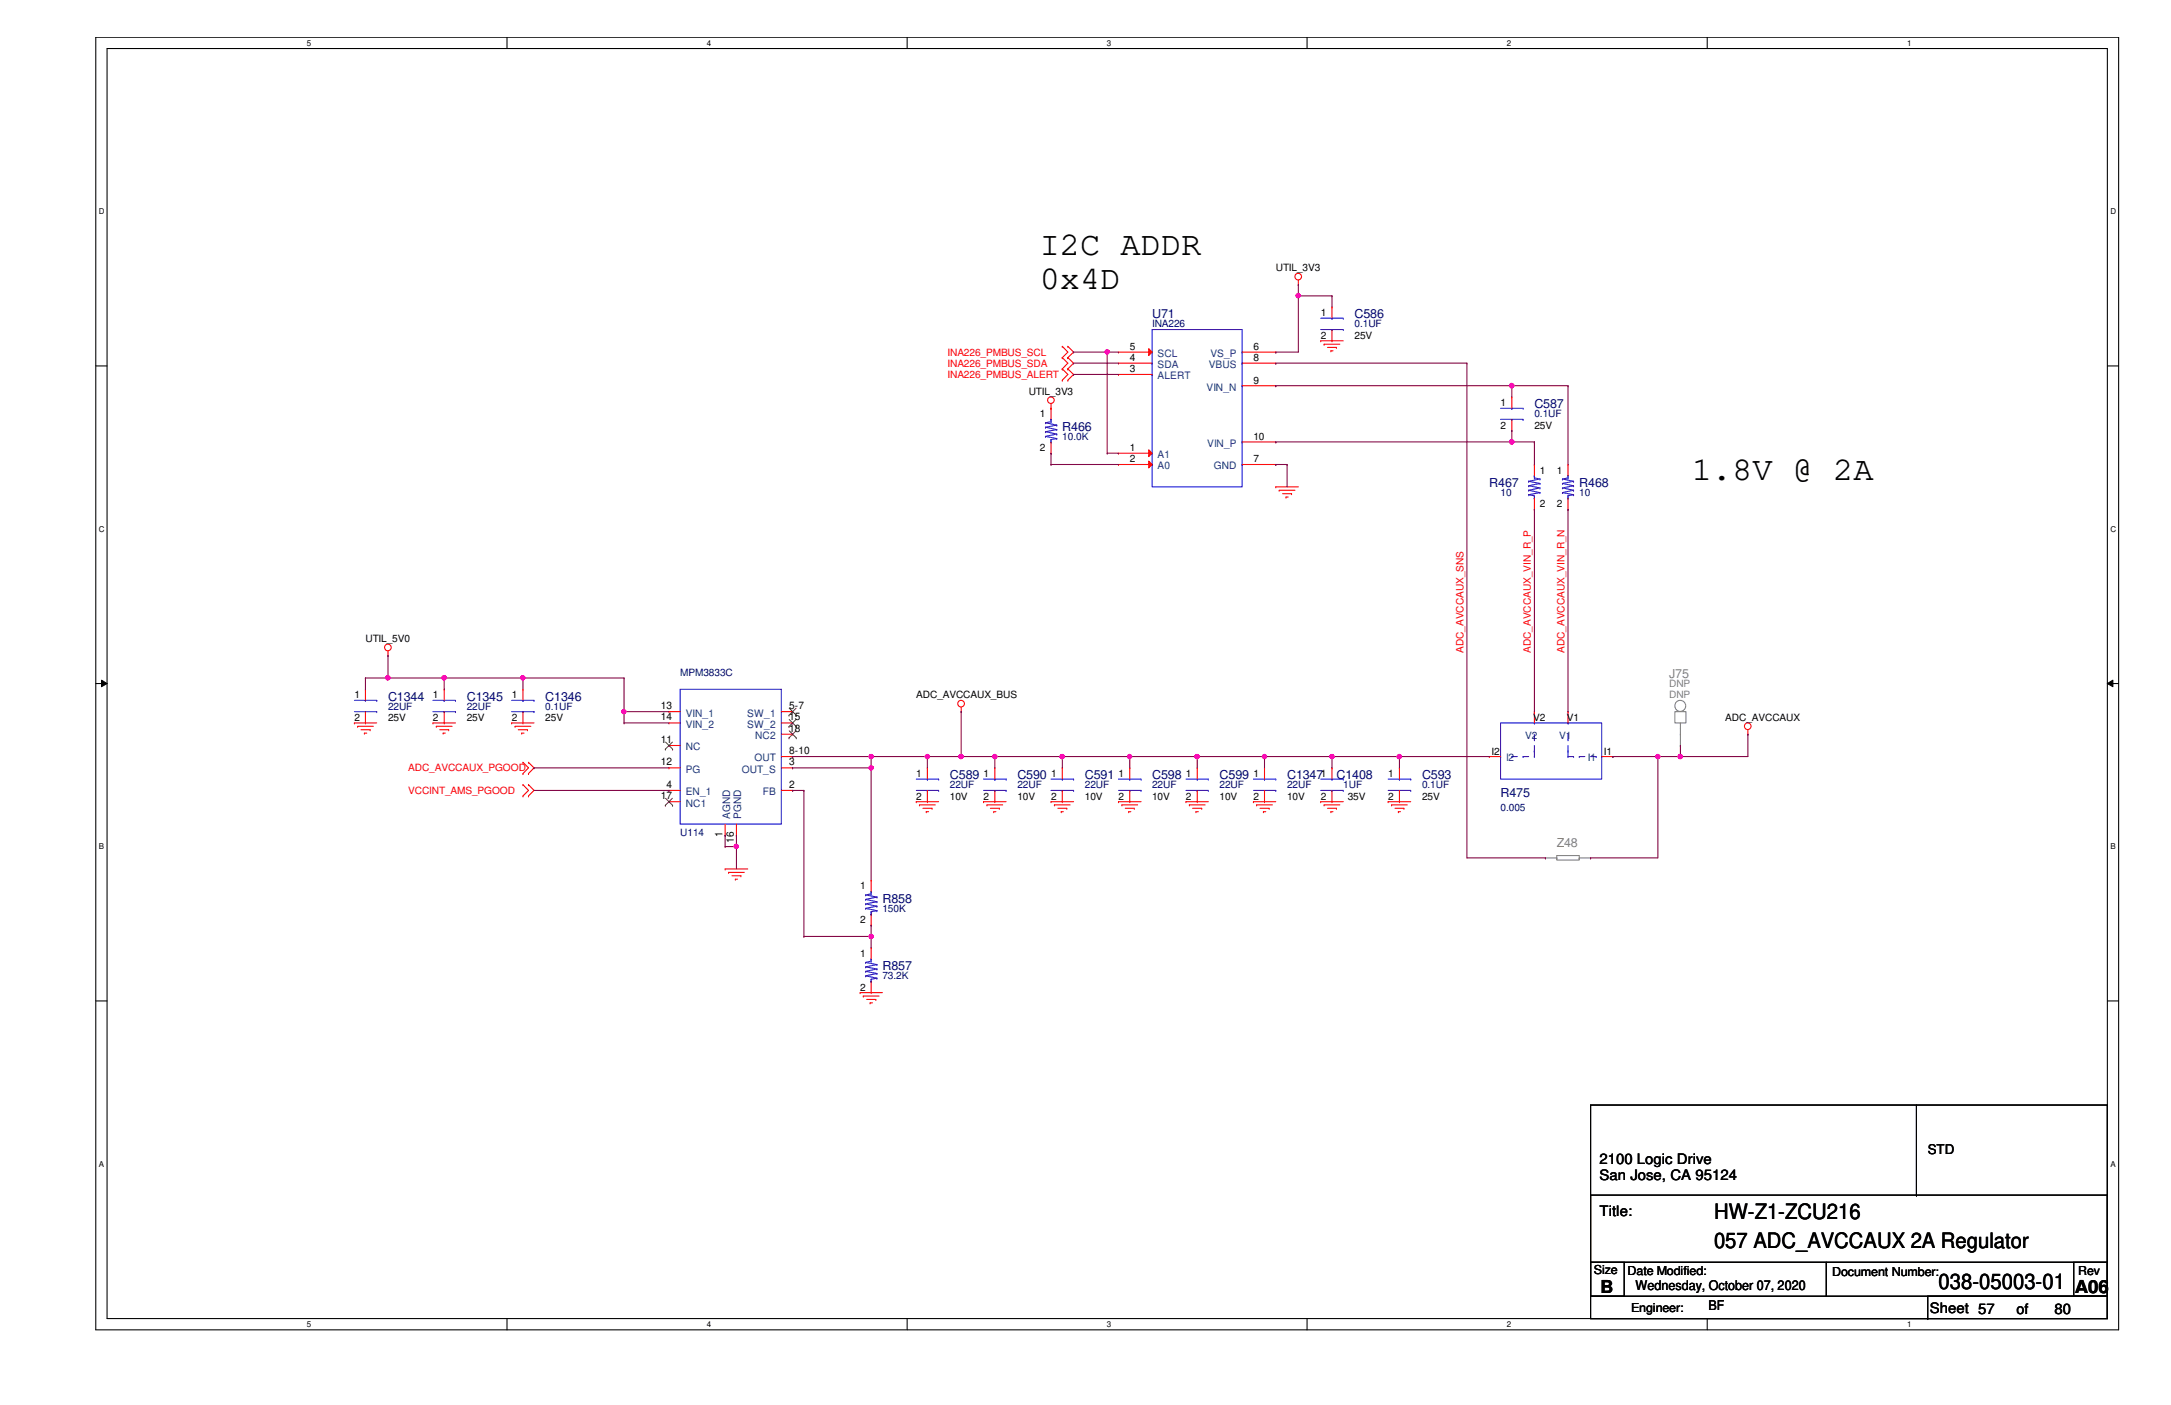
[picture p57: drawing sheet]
<svg xmlns="http://www.w3.org/2000/svg" width="432mm" height="279mm" viewBox="0 0 432 279" stroke-linecap="round" stroke-linejoin="round" font-family="sans-serif">
<defs><g id="words">
<g font-size="6.7">
<text x="206.8" y="50.8">I2C ADDR</text>
<text x="206.8" y="57.4">0x4D</text>
<text x="336.5" y="95.5">1.8V @ 2A</text>
</g>
<g font-size="4.2">
<text x="340.9" y="242.4">HW-Z1-ZCU216</text>
<text x="340.9" y="248.2">057 ADC_AVCCAUX 2A Regulator</text>
<text x="385.6" y="256.4">038-05003-01</text>
</g>
<g font-size="3.6">
<text x="318.3" y="257">B</text>
<text x="412.7" y="257">A06</text>
</g>
<g font-size="2.9">
<text x="318.1" y="231.5">2100 Logic Drive</text>
<text x="318.1" y="234.7">San Jose, CA 95124</text>
<text x="318.1" y="241.8">Title:</text>
<text x="383.8" y="261">Sheet 57</text>
<text x="401.1" y="261.2">of</text>
<text x="408.6" y="261.2">80</text>
</g>
<g font-size="2.7">
<text x="383.4" y="229.5">STD</text>
<text x="325.3" y="256.6">Wednesday, October 07, 2020</text>
<text x="339.8" y="260.6">BF</text>
</g>
<g font-size="2.5" fill="#000080">
<text x="229.2" y="63.3">U71</text>
<text x="269.4" y="63.3">C586</text>
<text x="305.2" y="81.2">C587</text>
<text x="211.3" y="85.6">R466</text>
<text x="296.2" y="96.8">R467</text>
<text x="314.1" y="96.8">R468</text>
<text x="77.2" y="139.3">C1344</text>
<text x="92.8" y="139.3">C1345</text>
<text x="108.5" y="139.3">C1346</text>
<text x="188.9" y="154.9">C589</text>
<text x="202.4" y="154.9">C590</text>
<text x="215.8" y="154.9">C591</text>
<text x="229.2" y="154.9">C598</text>
<text x="242.6" y="154.9">C599</text>
<text x="256" y="154.9">C1347</text>
<text x="265.8" y="154.9">C1408</text>
<text x="282.8" y="154.9">C593</text>
<text x="298.4" y="158.5">R475</text>
<text x="175.5" y="179.5">R858</text>
<text x="175.5" y="193">R857</text>
</g>
<g font-size="2.5" fill="#808080">
<text x="332" y="134.8">J75</text>
<text x="309.6" y="168.4">Z48</text>
</g>
<g font-size="2.5">
<text x="317" y="253.3">Size</text>
<text x="323.7" y="253.5">Date Modified:</text>
<text x="364.4" y="253.7">Document Number:</text>
<text x="413.3" y="253.5">Rev</text>
<text x="324.4" y="260.9">Engineer:</text>
</g>
<g font-size="2">
<text x="253.7" y="53.9">UTIL_3V3</text>
<text x="262.7" y="62.9">1</text>
<text x="224.7" y="71.8">4</text>
<text x="224.7" y="69.6">5</text>
<text x="249.3" y="69.6">6</text>
<text x="249.3" y="71.8">8</text>
<text x="262.7" y="67.4">2</text>
<text x="269.4" y="67.4">25V</text>
<text x="224.7" y="74">3</text>
<text x="249.3" y="76.3">9</text>
<text x="204.6" y="78.5">UTIL_3V3</text>
<text x="206.8" y="83">1</text>
<text x="298.4" y="80.8">1</text>
<text x="206.8" y="89.7">2</text>
<text x="224.7" y="89.7">1</text>
<text x="249.3" y="87.5">10</text>
<text x="298.4" y="85.2">2</text>
<text x="305.2" y="85.2">25V</text>
<text x="224.7" y="91.9">2</text>
<text x="249.3" y="91.9">7</text>
<text x="306.3" y="94.2">1</text>
<text x="309.6" y="94.2">1</text>
<text x="306.3" y="100.9">2</text>
<text x="309.6" y="100.9">2</text>
<text x="72.7" y="127.7">UTIL_5V0</text>
<text x="70.5" y="138.9">1</text>
<text x="70.5" y="143.3">2</text>
<text x="77.2" y="143.3">25V</text>
<text x="86.1" y="138.9">1</text>
<text x="86.1" y="143.3">2</text>
<text x="92.8" y="143.3">25V</text>
<text x="101.8" y="138.9">1</text>
<text x="101.8" y="143.3">2</text>
<text x="108.5" y="143.3">25V</text>
<text x="131.4" y="141">13</text>
<text x="131.4" y="143.3">14</text>
<text x="157" y="141">5-7</text>
<text x="157" y="143.3">15</text>
<text x="182.2" y="138.9">ADC_AVCCAUX_BUS</text>
<text x="304.9" y="143.3">V2</text>
<text x="311.7" y="143.3">V1</text>
<text x="343.2" y="143.3">ADC_AVCCAUX</text>
<text x="131.4" y="147.7">11</text>
<text x="157" y="149.9">8-10</text>
<text x="157" y="145.5">18</text>
<text x="131.4" y="152.2">12</text>
<text x="157" y="152.2">3</text>
<text x="182.2" y="154.5">1</text>
<text x="195.6" y="154.5">1</text>
<text x="209" y="154.5">1</text>
<text x="222.5" y="154.5">1</text>
<text x="235.9" y="154.5">1</text>
<text x="249.3" y="154.5">1</text>
<text x="262.7" y="154.5">1</text>
<text x="276.1" y="154.5">1</text>
<text x="296.7" y="150.1">I2</text>
<text x="319" y="150.1">I1</text>
<text x="131.4" y="158.9">17</text>
<text x="132.6" y="156.7">4</text>
<text x="157" y="156.7">2</text>
<text x="182.2" y="159">2</text>
<text x="188.9" y="159">10V</text>
<text x="195.6" y="159">2</text>
<text x="202.4" y="159">10V</text>
<text x="209" y="159">2</text>
<text x="215.8" y="159">10V</text>
<text x="222.5" y="159">2</text>
<text x="229.2" y="159">10V</text>
<text x="235.9" y="159">2</text>
<text x="242.6" y="159">10V</text>
<text x="249.3" y="159">2</text>
<text x="256" y="159">10V</text>
<text x="262.7" y="159">2</text>
<text x="268.1" y="159">35V</text>
<text x="276.1" y="159">2</text>
<text x="282.8" y="159">25V</text>
<text x="143.7" y="166.5" transform="rotate(-90 143.7 166.5)">1</text>
<text x="146" y="167.6" transform="rotate(-90 146 167.6)">16</text>
<text x="171.1" y="176.9">1</text>
<text x="171.1" y="183.6">2</text>
<text x="171.1" y="190.3">1</text>
<text x="171.1" y="197">2</text>
</g>
<g font-size="2" fill="#000080">
<text x="229.2" y="65.1">INA226</text>
<text x="269.4" y="65.1">0.1UF</text>
<text x="305.2" y="83">0.1UF</text>
<text x="211.3" y="87.5">10.0K</text>
<text x="298.4" y="98.6">10</text>
<text x="314.1" y="98.6">10</text>
<text x="135.3" y="134.4">MPM3833C</text>
<text x="77.2" y="141.1">22UF</text>
<text x="92.8" y="141.1">22UF</text>
<text x="108.5" y="141.1">0.1UF</text>
<text x="188.9" y="156.8">22UF</text>
<text x="202.4" y="156.8">22UF</text>
<text x="215.8" y="156.8">22UF</text>
<text x="229.2" y="156.8">22UF</text>
<text x="242.6" y="156.8">22UF</text>
<text x="256" y="156.8">22UF</text>
<text x="267.2" y="156.8">1UF</text>
<text x="282.8" y="156.8">0.1UF</text>
<text x="298.4" y="161.2">0.005</text>
<text x="135.3" y="166.2">U114</text>
<text x="175.5" y="181.4">150K</text>
<text x="175.5" y="194.8">73.2K</text>
</g>
<g font-size="2" fill="#f00">
<text x="188.5" y="70.7">INA226_PMBUS_SCL</text>
<text x="188.5" y="72.9">INA226_PMBUS_SDA</text>
<text x="188.5" y="75.2">INA226_PMBUS_ALERT</text>
<text x="291.1" y="129.9" transform="rotate(-90 291.1 129.9)">ADC_AVCCAUX_SNS</text>
<text x="304.5" y="129.9" transform="rotate(-90 304.5 129.9)">ADC_AVCCAUX_VIN_R_P</text>
<text x="311.2" y="129.9" transform="rotate(-90 311.2 129.9)">ADC_AVCCAUX_VIN_R_N</text>
<text x="81.2" y="153.4">ADC_AVCCAUX_PGOOD</text>
<text x="81.2" y="157.9">VCCINT_AMS_PGOOD</text>
</g>
<g font-size="2" fill="#004080">
<text x="230.3" y="71">SCL</text>
<text x="240.7" y="71">VS_P</text>
<text x="230.3" y="75.4">ALERT</text>
<text x="230.3" y="73.2">SDA</text>
<text x="240" y="77.7">VIN_N</text>
<text x="240.4" y="73.2">VBUS</text>
<text x="240.1" y="88.9">VIN_P</text>
<text x="230.3" y="91.1">A1</text>
<text x="230.3" y="93.3">A0</text>
<text x="241.4" y="93.3">GND</text>
<text x="136.4" y="142.5">VIN_1</text>
<text x="148.6" y="142.5">SW_1</text>
<text x="136.4" y="149.2">NC</text>
<text x="136.4" y="144.7">VIN_2</text>
<text x="148.6" y="144.7">SW_2</text>
<text x="150.2" y="147">NC2</text>
<text x="303.4" y="146.9">V2</text>
<text x="310.1" y="146.9">V1</text>
<text x="136.4" y="153.7">PG</text>
<text x="147.6" y="153.7">OUT_S</text>
<text x="150.1" y="151.4">OUT</text>
<text x="299.6" y="151.4">I2</text>
<text x="315.8" y="151.4">I1</text>
<text x="136.4" y="158.2">EN_1</text>
<text x="136.4" y="160.4">NC1</text>
<text x="151.7" y="158.2">FB</text>
<text x="145.2" y="162.8" transform="rotate(-90 145.2 162.8)">AGND</text>
<text x="147.4" y="162.8" transform="rotate(-90 147.4 162.8)">PGND</text>
</g>
<g font-size="2" fill="#808080">
<text x="332" y="136.7">DNP</text>
<text x="332" y="138.9">DNP</text>
</g>
<g font-size="1.6">
<text x="61" y="9.1">5</text>
<text x="140.6" y="9.1">4</text>
<text x="220.2" y="9.1">3</text>
<text x="299.7" y="9.1">2</text>
<text x="379.3" y="9.1">1</text>
<text x="19.6" y="42.6">D</text>
<text x="419.7" y="42.6">D</text>
<text x="19.6" y="105.7">C</text>
<text x="419.7" y="105.7">C</text>
<text x="19.6" y="168.9">B</text>
<text x="419.7" y="168.9">B</text>
<text x="19.6" y="232">A</text>
<text x="419.7" y="232">A</text>
<text x="61" y="263.9">5</text>
<text x="140.6" y="263.9">4</text>
<text x="220.2" y="263.9">3</text>
<text x="299.7" y="263.9">2</text>
<text x="379.3" y="263.9">1</text>
</g>
</g></defs>
<path d="M19.1 7.4h402.3v257.1h-402.3zM21.3 9.7h397.8v252.5h-397.8z" fill="none" stroke="#000" stroke-width=".21"/>
<g fill="#fff">
<path d="M61 7.7h.9v1.7h-.9z"/>
<path d="M61 262.5h.9v1.7h-.9z"/>
</g>
<path d="M100.8 7.4v2.3M100.8 262.2v2.3" fill="none" stroke="#000" stroke-width=".21"/>
<g fill="#fff">
<path d="M140.6 7.7h.9v1.7h-.9z"/>
<path d="M140.6 262.5h.9v1.7h-.9z"/>
</g>
<path d="M180.4 7.4v2.3M180.4 262.2v2.3" fill="none" stroke="#000" stroke-width=".21"/>
<g fill="#fff">
<path d="M220.2 7.7h.9v1.7h-.9z"/>
<path d="M220.2 262.5h.9v1.7h-.9z"/>
</g>
<path d="M260 7.4v2.3M260 262.2v2.3" fill="none" stroke="#000" stroke-width=".21"/>
<g fill="#fff">
<path d="M299.7 7.7h.9v1.7h-.9z"/>
<path d="M299.7 262.5h.9v1.7h-.9z"/>
</g>
<path d="M339.6 7.4v2.3M339.6 262.2v2.3" fill="none" stroke="#000" stroke-width=".21"/>
<g fill="#fff">
<path d="M379.3 7.7h.9v1.7h-.9z"/>
<path d="M379.3 262.5h.9v1.7h-.9z"/>
<path d="M19.6 41.2h1.2v1.8h-1.2z"/>
<path d="M419.7 41.2h1.2v1.8h-1.2z"/>
<path d="M19.6 104.3h1.2v1.8h-1.2z"/>
<path d="M419.7 104.3h1.2v1.8h-1.2z"/>
</g>
<path d="M19.1 72.8h2.2M419.1 72.8h2.3" fill="none" stroke="#000" stroke-width=".21"/>
<g fill="#fff">
<path d="M19.6 167.5h1.1v1.7h-1.1z"/>
<path d="M419.7 167.5h1.1v1.7h-1.1z"/>
</g>
<path d="M19.1 135.9h2.2M419.1 135.9h2.3" fill="none" stroke="#000" stroke-width=".21"/>
<path d="M20.2 135.3l1.1 .6-1.1 .7zM419.1 135.9l1.1-.6v1.3z" fill="#000"/>
<path d="M20.2 135.3l1.1 .6-1.1 .7zM419.1 135.9l1.1-.6v1.3z" fill="none" stroke="#000" stroke-width=".2"/>
<g fill="#fff">
<path d="M19.6 230.6h1.1v1.8h-1.1z"/>
<path d="M419.7 230.6h1.1v1.8h-1.1z"/>
</g>
<g fill="none" stroke="#000" stroke-width=".21">
<path d="M19.1 199.1h2.2M419.1 199.1h2.3M316.4 219.8h102.7v42.4h-102.7zM381.2 219.8v17.9M316.4 237.7h102.7v13.3h-102.7zM381.2 237.7h.1M316.4 251h46.9v6.8h-46.9zM316.4 251h6.6v6.8h-6.6zM363.3 251h55.8v6.8h-55.8zM383.4 257.8h35.7v4.4h-35.7zM412.5 251h6.6v6.8h-6.6zM316.4 262.2h67"/>
<path d="M383.4 262.2h.1"/>
</g>
<g fill="none" stroke="#f00" stroke-width=".21">
<path d="M258.2 56.6h.1M258.2 55.7v.9M211.3 71.1h.1M211.3 68.9h.1M211.3 73.4h.1M211.3 75.6h.1M211.3 68.9l1.1 1.1-1.1 1.1M211.3 71.1l1.1 1.1-1.1 1.2M211.3 73.4l1.1 1.1-1.1 1.1M212.4 68.9h.1M212.4 71.1h.1M212.4 73.4h.1"/>
<path d="M212.4 75.6h.1M212.4 68.9l1.1 1.1-1.1 1.1M212.4 71.1l1.1 1.1-1.1 1.2M212.4 73.4l1.1 1.1-1.1 1.1M262.7 67.8h.1M262.7 67.8h4.5M263.4 68.5h.1M263.4 68.5h3.1M264 69.1h1.8M264.7 69.8h.1M264.7 69.8h.4M264.9 61h.1"/>
<path d="M264.9 67.8h.1M264.9 61v2.3M264.9 65.5v2.3M265.8 69.1h.1M209 81.2h.1M209 80.3v.9M253.7 96.8h.1M253.7 96.8h4.5M254.4 97.5h.1M254.4 97.5h3.2M255.1 98.2h1.8M255.8 98.8h.1"/>
<path d="M255.8 98.8h.4M256.9 98.2h.1M77.2 130.3h.1M77.2 129.5v.8M104 137.1h.1M104 137.1v2.2M70.5 143.8h.1M70.5 143.8h4.4M71.1 144.4h.1M71.1 144.4h3.2M71.8 145.1h1.8M72.5 145.8h.1"/>
<path d="M72.5 145.8h.4M73.6 145.1h.1M86.1 143.8h.1M86.1 143.8h4.5M86.8 144.4h.1M86.8 144.4h3.1M87.5 145.1h1.7M88.1 145.8h.1M88.1 145.8h.5M89.2 145.1h.1M101.8 143.8h.1M101.8 143.8h4.4"/>
<path d="M102.4 144.4h.1M102.4 144.4h3.2M103.1 145.1h1.8M103.8 145.8h.1M103.8 145.8h.4M104 153.8h.1M104 151.6h.1M104 158.3h.1M104 156h.1M104 143.8h.1M104 151.6l1.1 1.1-1.1 1.1M104 156l1.1 1.2-1.1 1.1"/>
<path d="M104 141.5v2.3M104.9 145.1h.1M105.1 151.6h.1M105.1 153.8h.1M105.1 156h.1M105.1 158.3h.1M105.1 151.6l1.1 1.1-1.1 1.1M105.1 156l1.1 1.2-1.1 1.1M133.1 152.7h.1M133.1 141.5h.1M133.1 148.3h.1M133.1 157.2h.1"/>
<path d="M133.1 143.8h.1M133.1 159.4h.1M133.1 143.8h2.2M133.1 159.4h2.2M133.1 152.7h2.2M133.1 141.5h2.2M133.1 148.3h2.2M133.1 157.2h2.2M155.4 143.8h2.2M155.4 150.5h2.2M155.4 152.7h2.2M155.4 141.5h2.2"/>
<path d="M155.4 157.2h2.2M155.4 146h2.2M157.6 150.5h.1M157.6 152.7h.1M157.6 141.5h.1M157.6 157.2h.1M157.6 143.8h.1M157.6 146h.1M182.2 159.4h.1M182.2 159.4h4.5M191.2 141.5h.1M191.2 140.6v.9"/>
<path d="M195.6 159.4h.1M195.6 159.4h4.5M209 159.4h.1M209 159.4h4.5M222.5 159.4h.1M222.5 159.4h4.4M235.9 159.4h.1M235.9 159.4h4.4M249.3 159.4h.1M249.3 159.4h4.4M262.7 159.4h.1M262.7 159.4h4.5"/>
<path d="M276.1 159.4h.1M276.1 159.4h4.5M347.6 146h.1M347.6 145.1v.9M144.2 172.8h.1M144.2 166.1h.1M144.2 172.8h4.5M144.2 163.9v2.2M144.9 173.5h.1M144.9 173.5h3.1M145.6 174.2h1.8M146.3 174.8h.1"/>
<path d="M146.3 174.8h.4M146.5 166.1h.1M146.5 163.9v2.2M147.4 174.2h.1M182.9 160.1h.1M182.9 160.1h3.1M183.6 160.7h1.8M184.2 161.4h.1M184.2 161.4h.5M185.4 160.7h.1M196.3 160.1h.1M196.3 160.1h3.1"/>
<path d="M197 160.7h1.8M197.7 161.4h.1M197.7 161.4h.4M198.8 160.7h.1M209.7 160.1h.1M209.7 160.1h3.2M210.4 160.7h1.8M211.1 161.4h.1M211.1 161.4h.4M212.2 160.7h.1M223.1 160.1h.1M223.1 160.1h3.2"/>
<path d="M223.8 160.7h1.8M224.5 161.4h.1M224.5 161.4h.4M225.6 160.7h.1M236.6 160.1h.1M236.6 160.1h3.1M237.2 160.7h1.8M237.9 161.4h.1M237.9 161.4h.4M239 160.7h.1M249.9 160.1h.1M249.9 160.1h3.2"/>
<path d="M250.6 160.7h1.8M251.3 161.4h.1M251.3 161.4h.5M252.4 160.7h.1M263.4 160.1h.1M263.4 160.1h3.1M264 160.7h1.8M264.7 161.4h.1M264.7 161.4h.4M265.8 160.7h.1M276.8 160.1h.1M276.8 160.1h3.1"/>
<path d="M277.5 160.7h1.7M278.1 161.4h.1M278.1 161.4h.5M279.2 160.7h.1M171.1 197.4h.1M171.1 197.4h4.4M171.7 198.1h.1M171.7 198.1h3.1M172.4 198.8h1.8M173.1 199.4h.1M173.1 199.4h.4M173.3 188.5h.1"/>
<path d="M173.3 197.4h.1M173.3 188.5v2.2M173.3 195.2v2.2M174.2 198.8h.1"/>
<circle cx="258.2" cy="55" r=".66"/>
<circle cx="209" cy="79.6" r=".66"/>
<circle cx="77.1" cy="128.8" r=".66"/>
<circle cx="191.1" cy="139.9" r=".66"/>
<circle cx="347.6" cy="144.4" r=".66"/>
</g>
<g fill="none" stroke="#00f" stroke-width=".21">
<path d="M229.2 65.5h17.9v31.3h-17.9zM229.2 74.5h.1M229.2 72.2h.1M229.2 70h.1M247.1 76.7h.1M247.1 72.2h.1M247.1 70h.1M262.7 65.5h4.5M262.7 63.3h4.5M264.9 65.5h.1M264.9 63.3h.1M267.2 65.5h.1"/>
<path d="M267.2 63.3h.1M229.2 90.1h.1M229.2 92.4h.1M247.1 87.9h.1M247.1 92.4h.1M101.8 139.3h4.4M104 139.3h.1M106.2 139.3h.1M135.3 137.1h20.1v26.8h-20.1zM101.8 141.5h4.4M104 141.5h.1M106.2 141.5h.1"/>
<path d="M172.2 194.1h.1M172.2 193.2h.1M172.2 192.3h.1M172.2 191.4h.1M172.2 191.4l2.2 .4M172.2 194.1l2.2 .4M172.2 193.2l2.2 .4M172.2 192.3l2.2 .4M173.3 190.7h.1M173.3 195.2h.1M173.3 194.7h.1M173.3 191.1h.1"/>
<path d="M173.3 190.7v.4M173.3 194.7v.5M173.3 191.1l-1.1 .3M174.4 191.8h.1M174.4 194.5h.1M174.4 193.6h.1M174.4 192.7h.1M174.4 194.5l-1.1 .2M174.4 193.6l-2.2 .5M174.4 192.7l-2.2 .5M174.4 191.8l-2.2 .5"/>
</g>
<g fill="none" stroke="#804000" stroke-width=".2">
<path d="M132.3 149h.1M132.4 147.6l1.4 1.4M132.4 158.7l1.4 1.4M133.7 147.6l-1.4 1.4M133.7 158.7l-1.4 1.4M133.8 149h.1M156.9 142.2h.1M156.9 144.5h.1M156.9 146.7h.1M157 140.8l1.4 1.4M157 143.1l1.4 1.4M157 145.3l1.4 1.4"/>
<path d="M158.3 140.8l-1.4 1.4M158.3 143.1l-1.4 1.4M158.3 145.3l-1.4 1.4M158.4 142.2h.1M158.4 144.5h.1M158.4 146.7h.1M132.3 160.1h.1M133.8 160.1h.1"/>
</g>
<path d="M228.5 89.4l.7 .7-.7 .7z" fill="#f00"/>
<path d="M222.5 90.1h.1M222.5 90.1h6.7M228.5 89.4l.7 .7-.7 .7z" fill="none" stroke="#f00" stroke-width=".21"/>
<path d="M228.5 91.7l.7 .7-.7 .6z" fill="#f00"/>
<path d="M222.5 74.5h.1M222.5 72.2h.1M222.5 74.5h6.7M222.5 72.2h6.7M222.5 92.4h.1M222.5 92.4h6.7M228.5 91.7l.7 .7-.7 .6z" fill="none" stroke="#f00" stroke-width=".21"/>
<path d="M228.5 69.3l.7 .7-.7 .7z" fill="#f00"/>
<g fill="none" stroke="#f00" stroke-width=".21">
<path d="M222.5 70h.1M222.5 70h6.7M228.5 69.3l.7 .7-.7 .7zM247.1 70h6.6M247.1 72.2h6.6M247.1 76.7h6.6M253.7 70h.1M253.7 72.2h.1M253.7 76.7h.1M300.7 79h.1M300.7 79v2.2M209 81.2h.1"/>
<path d="M209 90.1h.1M209 81.2v2.2M209 87.9v2.2M247.1 92.4h6.6M247.1 87.9h6.6M253.7 92.4h.1M253.7 87.9h.1M300.7 85.6h.1M300.7 83.4v2.2M305.2 92.4h.1M305.2 92.4v2.2M305.2 99.1v2.2"/>
<path d="M311.9 92.4h.1M311.9 92.4v2.2M311.9 99.1v2.2M305.2 101.3h.1M311.9 101.3h.1M72.7 137.1h.1M72.7 137.1v2.2M88.3 137.1h.1M88.3 137.1v2.2M72.7 143.8h.1M72.7 141.5v2.3M88.3 143.8h.1"/>
<path d="M88.3 141.5v2.3M184.4 152.7h.1M184.4 159.4h.1M184.4 152.7v2.2M184.4 157.2v2.2M197.9 152.7h.1M197.9 159.4h.1M197.9 152.7v2.2M197.9 157.2v2.2M211.3 152.7h.1M211.3 159.4h.1M211.3 152.7v2.2"/>
<path d="M211.3 157.2v2.2M224.7 152.7h.1M224.7 159.4h.1M224.7 152.7v2.2M224.7 157.2v2.2M238.1 152.7h.1M238.1 159.4h.1M238.1 152.7v2.2M238.1 157.2v2.2M251.5 152.7h.1M251.5 159.4h.1M251.5 152.7v2.2"/>
<path d="M251.5 157.2v2.2M264.9 152.7h.1M264.9 159.4h.1M264.9 152.7v2.2M264.9 157.2v2.2M278.3 152.7h.1M278.3 159.4h.1M278.3 152.7v2.2M278.3 157.2v2.2M296.2 150.5h.1M296.2 150.5h2.3M305.2 141.5h.1"/>
<path d="M305.2 141.5v2.3M311.9 141.5h.1M311.9 141.5v2.3M318.6 150.5h2.2M320.8 150.5h.1M173.3 175h.1M173.3 175v2.3M173.3 184h.1M173.3 181.8v2.2"/>
</g>
<g fill="none" stroke="#00f" stroke-width=".21">
<path d="M207.9 86.8h.1M207.9 85.9h.1M207.9 85h.1M207.9 84.1h.1M207.9 84.1l2.3 .4M207.9 86.8l2.3 .4M207.9 85.9l2.3 .4M207.9 85l2.3 .4M209 83.4h.1M209 87.9h.1M209 87.4h.1M209 83.9h.1"/>
<path d="M209 83.4v.5M209 87.4v.5M209 83.9l-1.1 .2M210.2 84.5h.1M210.2 87.2h.1M210.2 86.3h.1M210.2 85.4h.1M210.2 87.2l-1.2 .2M210.2 86.3l-2.3 .5M210.2 85.4l-2.3 .5M210.2 84.5l-2.3 .5M298.5 83.4h4.4"/>
<path d="M298.5 81.2h4.4M300.7 83.4h.1M300.7 81.2h.1M302.9 83.4h.1M302.9 81.2h.1M304 95.7h.1M304 98.4h.1M304 97.5h.1M304 96.6h.1M304 98.4l1.2 .2M304 97.5l2.3 .5M304 96.6l2.3 .4"/>
<path d="M304 95.7l2.3 .4M305.2 94.6h.1M305.2 99.1h.1M305.2 98.6h.1M305.2 95h.1M305.2 94.6v.4M305.2 98.6v.5M305.2 95l1.1 .2M306.3 98h.1M306.3 97h.1M306.3 96.1h.1M306.3 95.2h.1"/>
<path d="M306.3 95.2l-2.3 .5M306.3 98l-2.3 .4M306.3 97l-2.3 .5M306.3 96.1l-2.3 .5M310.8 98h.1M310.8 97h.1M310.8 96.1h.1M310.8 95.2h.1M310.8 95.2l2.2 .5M310.8 98l2.2 .4M310.8 97l2.2 .5M310.8 96.1l2.2 .5"/>
<path d="M311.9 94.6h.1M311.9 99.1h.1M311.9 98.6h.1M311.9 95h.1M311.9 94.6v.4M311.9 98.6v.5M311.9 95l-1.1 .2M313 95.7h.1M313 98.4h.1M313 97.5h.1M313 96.6h.1M313 98.4l-1.1 .2"/>
<path d="M313 97.5l-2.2 .5M313 96.6l-2.2 .4M313 95.7l-2.2 .4M70.5 139.3h4.4M72.7 139.3h.1M74.9 139.3h.1M86.1 139.3h4.5M88.3 139.3h.1M90.6 139.3h.1M70.5 141.5h4.4M72.7 141.5h.1M74.9 141.5h.1"/>
<path d="M86.1 141.5h4.5M88.3 141.5h.1M90.6 141.5h.1M182.2 157.2h4.5M182.2 154.9h4.5M184.4 157.2h.1M184.4 154.9h.1M186.7 157.2h.1M186.7 154.9h.1M195.6 157.2h4.5M195.6 154.9h4.5M197.9 157.2h.1"/>
<path d="M197.9 154.9h.1M200.1 157.2h.1M200.1 154.9h.1M209 157.2h4.5M209 154.9h4.5M211.3 157.2h.1M211.3 154.9h.1M213.5 157.2h.1M213.5 154.9h.1M222.5 157.2h4.4M222.5 154.9h4.4M224.7 157.2h.1"/>
<path d="M224.7 154.9h.1M226.9 157.2h.1M226.9 154.9h.1M235.9 157.2h4.4M235.9 154.9h4.4M238.1 157.2h.1M238.1 154.9h.1M240.3 157.2h.1M240.3 154.9h.1M249.3 157.2h4.4M249.3 154.9h4.4M251.5 157.2h.1"/>
<path d="M251.5 154.9h.1M253.7 157.2h.1M253.7 154.9h.1M262.7 157.2h4.5M262.7 154.9h4.5M264.9 157.2h.1M264.9 154.9h.1M267.2 157.2h.1M267.2 154.9h.1M276.1 157.2h4.5M276.1 154.9h4.5M278.3 157.2h.1"/>
<path d="M278.3 154.9h.1M280.6 157.2h.1M280.6 154.9h.1M298.5 143.8h20.1v11.1h-20.1zM298.5 150.5h.1M300.7 150.5h.1M300.7 150.5h1.1M302.9 150.5h.1M302.9 150.5h1.1M305.2 143.8h.1M305.2 147.1h.1M305.2 149.4h.1"/>
<path d="M305.2 150.5h.1M305.2 146v1.1M305.2 148.3v2.2M311.9 143.8h.1M311.9 150.5h.1M311.9 149.4h.1M311.9 147.1h.1M311.9 146v1.1M311.9 148.3v2.2M311.9 150.5h1.1M313 150.5h.1M314.1 150.5h.1"/>
<path d="M314.1 150.5h1.1M316.4 150.5h1.1M317.5 150.5h.1M318.6 150.5h.1M172.2 179.7h.1M172.2 178.9h.1M172.2 178h.1M172.2 178l2.2 .4M172.2 179.7l2.2 .5M172.2 178.9l2.2 .4M173.3 177.3h.1M173.3 177.8h.1"/>
<path d="M173.3 177.3v.5M173.3 177.8l-1.1 .2M174.4 178.4h.1M174.4 179.3h.1M174.4 179.3l-2.2 .4M174.4 178.4l-2.2 .5M172.2 180.6h.1M172.2 180.6l2.2 .5M173.3 181.8h.1M173.3 181.3h.1M173.3 181.3v.5M174.4 181.1h.1"/>
<path d="M174.4 180.2h.1M174.4 181.1l-1.1 .2M174.4 180.2l-2.2 .4"/>
</g>
<g fill="none" stroke="#808080" stroke-width=".21">
<path d="M333.1 141.5h2.2v2.3h-2.2zM334.2 146h.1M334.2 143.8h.1M334.2 148.3h.1M334.2 143.8v4.5M307.4 170.6h.1M307.4 170.6h2.2M309.6 170.1h4.5v.9h-4.5zM309.6 170.6h.1M314.1 170.6h.1M314.1 170.6h2.3M316.4 170.6h.1"/>
<circle cx="334.2" cy="140.4" r="1.09"/>
</g>
<path d="M106.2 152.7h.1M106.2 157.2h26.9M106.2 152.7h26.9M133.1 157.2h.1M334.2 150.5h.1M347.6 146h.1M347.6 146v4.5h-13.4" fill="none" stroke="#800040" stroke-width=".21"/>
<circle cx="334.2" cy="150.4" r=".44" fill="#f0f"/>
<circle cx="334.2" cy="150.4" r=".44" fill="none" stroke="#f0f" stroke-width=".21"/>
<path d="M253.7 72.2h.1M253.7 76.7h.1M253.7 72.2h38.1M253.7 76.7h47M300.7 85.6h.1M300.7 85.6v2.3M305.2 101.3h.1M305.2 101.3v40.2M311.9 101.3h.1M311.9 101.3v40.2M334.2 148.3h.1M334.2 148.3v2.2" fill="none" stroke="#800040" stroke-width=".21"/>
<circle cx="300.7" cy="76.7" r=".45" fill="#f0f"/>
<circle cx="300.7" cy="76.7" r=".45" fill="none" stroke="#f0f" stroke-width=".21"/>
<path d="M300.7 76.7h.1M300.7 76.7v2.3M253.7 87.9h.1M253.7 87.9h47M305.2 87.9h.1M305.2 87.9v4.5" fill="none" stroke="#800040" stroke-width=".21"/>
<circle cx="300.7" cy="87.9" r=".45" fill="#f0f"/>
<circle cx="300.7" cy="87.9" r=".45" fill="none" stroke="#f0f" stroke-width=".21"/>
<g fill="none" stroke="#800040" stroke-width=".21">
<path d="M258.2 56.6h.1M258.2 56.6v2.2M253.7 70h.1M253.7 70h4.5M300.7 76.7h.1M300.7 76.7h11.2M311.9 76.7h.1M311.9 76.7v15.7M253.7 92.4h.1M253.7 92.4h2.3M256 92.4h.1M256 92.4v4.4"/>
<path d="M300.7 87.9h.1M300.7 87.9h4.5"/>
</g>
<circle cx="258.2" cy="58.8" r=".43" fill="#f0f"/>
<circle cx="258.2" cy="58.8" r=".43" fill="none" stroke="#f0f" stroke-width=".21"/>
<g fill="none" stroke="#800040" stroke-width=".21">
<path d="M258.2 58.8h.1M258.2 58.8v11.2M258.2 58.8h6.7M264.9 58.8h.1M264.9 58.8v2.2M213.5 72.2h.1M213.5 70h.1M213.5 74.5h.1M213.5 72.2h9M213.5 70h6.7M213.5 74.5h9M209 92.4h.1"/>
<path d="M209 92.4h13.5M220.2 90.1h.1M220.2 90.1h2.3M320.8 150.5h.1M320.8 150.5h8.9"/>
</g>
<circle cx="329.7" cy="150.4" r=".43" fill="#f0f"/>
<circle cx="329.7" cy="150.4" r=".43" fill="none" stroke="#f0f" stroke-width=".21"/>
<path d="M220.2 70h.1M220.2 70v20.1M220.2 70h2.3" fill="none" stroke="#800040" stroke-width=".21"/>
<circle cx="220.2" cy="70" r=".43" fill="#f0f"/>
<circle cx="220.2" cy="70" r=".43" fill="none" stroke="#f0f" stroke-width=".21"/>
<path d="M209 90.1h.1M209 90.1v2.3M144.2 168.4h.1M144.2 166.1h.1M144.2 168.4h2.3M144.2 166.1v2.3M146.5 166.1h.1M146.5 168.4h.1M146.5 166.1v6.7" fill="none" stroke="#800040" stroke-width=".21"/>
<circle cx="146.4" cy="168.3" r=".43" fill="#f0f"/>
<circle cx="146.4" cy="168.3" r=".43" fill="none" stroke="#f0f" stroke-width=".21"/>
<path d="M159.9 186.2h.1M159.9 186.2h13.4" fill="none" stroke="#800040" stroke-width=".21"/>
<circle cx="173.3" cy="186.2" r=".43" fill="#f0f"/>
<circle cx="173.3" cy="186.2" r=".43" fill="none" stroke="#f0f" stroke-width=".21"/>
<path d="M157.6 157.2h.1M157.6 152.7h.1M157.6 157.2h2.3M157.6 152.7h15.7M159.9 157.2h.1M159.9 157.2v29M173.3 184h.1M173.3 186.2h.1M173.3 184v4.5" fill="none" stroke="#800040" stroke-width=".21"/>
<circle cx="173.3" cy="152.7" r=".43" fill="#f0f"/>
<circle cx="173.3" cy="152.7" r=".43" fill="none" stroke="#f0f" stroke-width=".21"/>
<path d="M157.6 150.5h.1M157.6 150.5h15.7" fill="none" stroke="#800040" stroke-width=".21"/>
<circle cx="173.3" cy="150.4" r=".43" fill="#f0f"/>
<circle cx="173.3" cy="150.4" r=".43" fill="none" stroke="#f0f" stroke-width=".21"/>
<path d="M72.7 134.8h.1M72.7 134.8v2.3M72.7 134.8h4.5M104 134.8h.1M104 134.8h20.1M104 134.8v2.3M173.3 150.5h.1M173.3 150.5v2.2" fill="none" stroke="#800040" stroke-width=".21"/>
<circle cx="104" cy="134.8" r=".43" fill="#f0f"/>
<circle cx="104" cy="134.8" r=".43" fill="none" stroke="#f0f" stroke-width=".21"/>
<path d="M88.3 134.8h.1M88.3 134.8v2.3M88.3 134.8h15.7" fill="none" stroke="#800040" stroke-width=".21"/>
<circle cx="88.3" cy="134.8" r=".44" fill="#f0f"/>
<circle cx="88.3" cy="134.8" r=".44" fill="none" stroke="#f0f" stroke-width=".21"/>
<path d="M124.1 134.8h.1M124.1 134.8v6.7" fill="none" stroke="#800040" stroke-width=".21"/>
<circle cx="124.1" cy="141.5" r=".43" fill="#f0f"/>
<circle cx="124.1" cy="141.5" r=".43" fill="none" stroke="#f0f" stroke-width=".21"/>
<path d="M77.2 130.3h.1M77.2 134.8h.1M77.2 130.3v4.5M77.2 134.8h11.1M124.1 141.5h.1M124.1 143.8h.1M124.1 141.5h9M124.1 143.8h9M124.1 141.5v2.3" fill="none" stroke="#800040" stroke-width=".21"/>
<circle cx="77.2" cy="134.8" r=".44" fill="#f0f"/>
<circle cx="77.2" cy="134.8" r=".44" fill="none" stroke="#f0f" stroke-width=".21"/>
<path d="M173.3 150.5h.1M173.3 150.5h11.1M184.4 150.5h.1M184.4 150.5v2.2" fill="none" stroke="#800040" stroke-width=".21"/>
<circle cx="184.4" cy="150.4" r=".43" fill="#f0f"/>
<circle cx="184.4" cy="150.4" r=".43" fill="none" stroke="#f0f" stroke-width=".21"/>
<path d="M184.4 150.5h.1M184.4 150.5h26.9M191.2 141.5h.1M191.2 150.5h.1M191.2 141.5v9M197.9 150.5h.1M197.9 150.5v2.2M211.3 150.5h.1M211.3 150.5v2.2" fill="none" stroke="#800040" stroke-width=".21"/>
<circle cx="197.9" cy="150.4" r=".43" fill="#f0f"/>
<circle cx="197.9" cy="150.4" r=".43" fill="none" stroke="#f0f" stroke-width=".21"/>
<circle cx="191.1" cy="150.4" r=".43" fill="#f0f"/>
<circle cx="191.1" cy="150.4" r=".43" fill="none" stroke="#f0f" stroke-width=".21"/>
<path d="M211.3 150.5h.1M211.3 150.5h13.4" fill="none" stroke="#800040" stroke-width=".21"/>
<circle cx="224.7" cy="150.4" r=".43" fill="#f0f"/>
<circle cx="224.7" cy="150.4" r=".43" fill="none" stroke="#f0f" stroke-width=".21"/>
<circle cx="211.3" cy="150.4" r=".44" fill="#f0f"/>
<circle cx="211.3" cy="150.4" r=".44" fill="none" stroke="#f0f" stroke-width=".21"/>
<path d="M224.7 150.5h.1M224.7 150.5v2.2M224.7 150.5h26.8M238.1 150.5h.1M238.1 150.5v2.2" fill="none" stroke="#800040" stroke-width=".21"/>
<circle cx="251.5" cy="150.4" r=".43" fill="#f0f"/>
<circle cx="251.5" cy="150.4" r=".43" fill="none" stroke="#f0f" stroke-width=".21"/>
<circle cx="238.1" cy="150.4" r=".43" fill="#f0f"/>
<circle cx="238.1" cy="150.4" r=".43" fill="none" stroke="#f0f" stroke-width=".21"/>
<path d="M251.5 150.5h.1M251.5 150.5v2.2M251.5 150.5h26.8M264.9 150.5h.1M264.9 150.5v2.2" fill="none" stroke="#800040" stroke-width=".21"/>
<circle cx="278.3" cy="150.4" r=".44" fill="#f0f"/>
<circle cx="278.3" cy="150.4" r=".44" fill="none" stroke="#f0f" stroke-width=".21"/>
<circle cx="264.9" cy="150.4" r=".43" fill="#f0f"/>
<circle cx="264.9" cy="150.4" r=".43" fill="none" stroke="#f0f" stroke-width=".21"/>
<path d="M291.8 72.2h.1M291.8 72.2v98.4h15.6M173.3 152.7h.1M173.3 152.7v22.3M278.3 150.5h.1M278.3 150.5v2.2M278.3 150.5h17.9M329.7 150.5h.1M329.7 150.5h4.5M329.7 150.5v20.1h-13.3M307.4 170.6h.1M316.4 170.6h.1" fill="none" stroke="#800040" stroke-width=".21"/>
<circle cx="334.2" cy="150.4" r=".44" fill="#f0f"/>
<circle cx="334.2" cy="150.4" r=".44" fill="none" stroke="#f0f" stroke-width=".21"/>
<circle cx="300.7" cy="76.7" r=".45" fill="#f0f"/>
<circle cx="300.7" cy="76.7" r=".45" fill="none" stroke="#f0f" stroke-width=".21"/>
<circle cx="300.7" cy="87.9" r=".45" fill="#f0f"/>
<circle cx="300.7" cy="87.9" r=".45" fill="none" stroke="#f0f" stroke-width=".21"/>
<circle cx="258.2" cy="58.8" r=".43" fill="#f0f"/>
<circle cx="258.2" cy="58.8" r=".43" fill="none" stroke="#f0f" stroke-width=".21"/>
<circle cx="329.7" cy="150.4" r=".43" fill="#f0f"/>
<circle cx="329.7" cy="150.4" r=".43" fill="none" stroke="#f0f" stroke-width=".21"/>
<circle cx="220.2" cy="70" r=".43" fill="#f0f"/>
<circle cx="220.2" cy="70" r=".43" fill="none" stroke="#f0f" stroke-width=".21"/>
<circle cx="146.4" cy="168.3" r=".43" fill="#f0f"/>
<circle cx="146.4" cy="168.3" r=".43" fill="none" stroke="#f0f" stroke-width=".21"/>
<circle cx="173.3" cy="186.2" r=".43" fill="#f0f"/>
<circle cx="173.3" cy="186.2" r=".43" fill="none" stroke="#f0f" stroke-width=".21"/>
<circle cx="173.3" cy="152.7" r=".43" fill="#f0f"/>
<circle cx="173.3" cy="152.7" r=".43" fill="none" stroke="#f0f" stroke-width=".21"/>
<circle cx="173.3" cy="150.4" r=".43" fill="#f0f"/>
<circle cx="173.3" cy="150.4" r=".43" fill="none" stroke="#f0f" stroke-width=".21"/>
<circle cx="104" cy="134.8" r=".43" fill="#f0f"/>
<circle cx="104" cy="134.8" r=".43" fill="none" stroke="#f0f" stroke-width=".21"/>
<circle cx="88.3" cy="134.8" r=".44" fill="#f0f"/>
<circle cx="88.3" cy="134.8" r=".44" fill="none" stroke="#f0f" stroke-width=".21"/>
<circle cx="124.1" cy="141.5" r=".43" fill="#f0f"/>
<circle cx="124.1" cy="141.5" r=".43" fill="none" stroke="#f0f" stroke-width=".21"/>
<circle cx="77.2" cy="134.8" r=".44" fill="#f0f"/>
<circle cx="77.2" cy="134.8" r=".44" fill="none" stroke="#f0f" stroke-width=".21"/>
<circle cx="184.4" cy="150.4" r=".43" fill="#f0f"/>
<circle cx="184.4" cy="150.4" r=".43" fill="none" stroke="#f0f" stroke-width=".21"/>
<circle cx="197.9" cy="150.4" r=".43" fill="#f0f"/>
<circle cx="197.9" cy="150.4" r=".43" fill="none" stroke="#f0f" stroke-width=".21"/>
<circle cx="191.1" cy="150.4" r=".43" fill="#f0f"/>
<circle cx="191.1" cy="150.4" r=".43" fill="none" stroke="#f0f" stroke-width=".21"/>
<circle cx="224.7" cy="150.4" r=".43" fill="#f0f"/>
<circle cx="224.7" cy="150.4" r=".43" fill="none" stroke="#f0f" stroke-width=".21"/>
<circle cx="211.3" cy="150.4" r=".44" fill="#f0f"/>
<circle cx="211.3" cy="150.4" r=".44" fill="none" stroke="#f0f" stroke-width=".21"/>
<circle cx="251.5" cy="150.4" r=".43" fill="#f0f"/>
<circle cx="251.5" cy="150.4" r=".43" fill="none" stroke="#f0f" stroke-width=".21"/>
<circle cx="238.1" cy="150.4" r=".43" fill="#f0f"/>
<circle cx="238.1" cy="150.4" r=".43" fill="none" stroke="#f0f" stroke-width=".21"/>
<circle cx="278.3" cy="150.4" r=".44" fill="#f0f"/>
<circle cx="278.3" cy="150.4" r=".44" fill="none" stroke="#f0f" stroke-width=".21"/>
<circle cx="264.9" cy="150.4" r=".43" fill="#f0f"/>
<circle cx="264.9" cy="150.4" r=".43" fill="none" stroke="#f0f" stroke-width=".21"/>
<use href="#words"/>
</svg>
